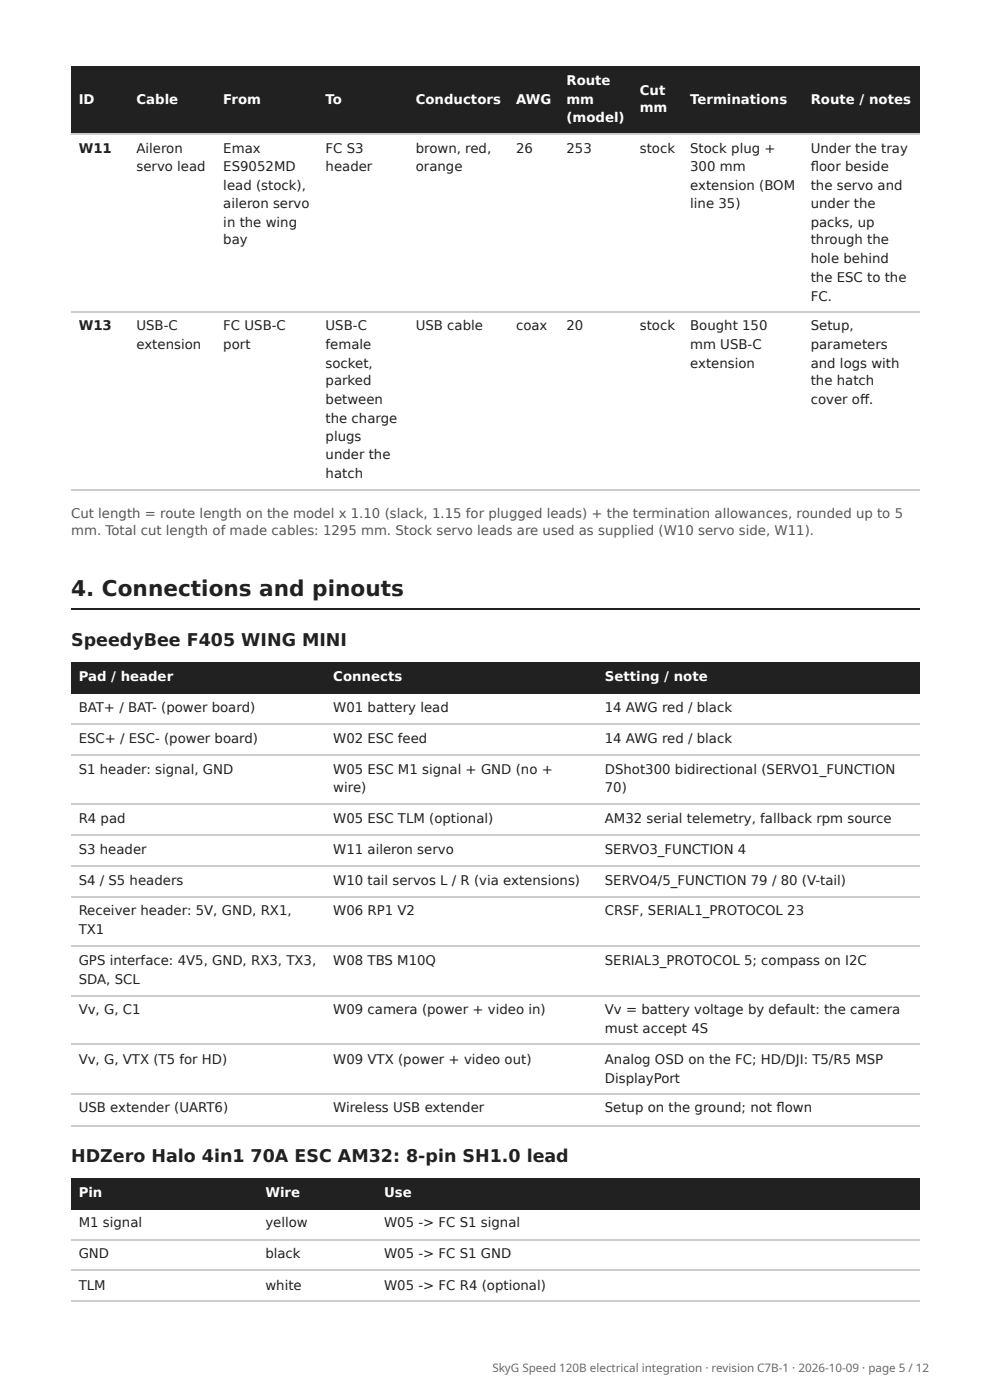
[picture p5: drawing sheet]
<svg xmlns="http://www.w3.org/2000/svg" width="210mm" height="297mm" viewBox="0 0 210 297" stroke-linecap="round" stroke-linejoin="round" font-family="sans-serif">
<defs><g id="words">
<text font-size="4.6" fill="#1b2228" x="15.1" y="126.5">4. Connections and pinouts</text>
<g font-size="3.7" fill="#1b2228">
<text x="15.1" y="137.1">SpeedyBee F405 WING MINI</text>
<text x="15.1" y="246.6">HDZero Halo 4in1 70A ESC AM32: 8-pin SH1.0 lead</text>
</g>
<g font-size="2.8" fill="#fff">
<text x="120.1" y="18">Route</text>
<text x="16.7" y="22">ID</text>
<text x="28.9" y="22">Cable</text>
<text x="47.3" y="22">From</text>
<text x="69" y="22">To</text>
<text x="88.1" y="22">Conductors</text>
<text x="109.4" y="22">AWG</text>
<text x="120.1" y="22">mm</text>
<text x="135.6" y="20.1">Cut</text>
<text x="135.6" y="23.8">mm</text>
<text x="146.3" y="22">Terminations</text>
<text x="171.9" y="22">Route / notes</text>
<text x="120.1" y="25.9">(model)</text>
<text x="16.7" y="144.5">Pad / header</text>
<text x="70.7" y="144.5">Connects</text>
<text x="128.2" y="144.5">Setting / note</text>
<text x="16.7" y="254">Pin</text>
<text x="56.3" y="254">Wire</text>
<text x="81.4" y="254">Use</text>
</g>
<g font-size="2.8" fill="#1b2228">
<text x="16.7" y="32.5">W11</text>
<text x="28.9" y="32.5">Aileron</text>
<text x="47.3" y="32.5">Emax</text>
<text x="69" y="32.5">FC S3</text>
<text x="88.1" y="32.5">brown, red,</text>
<text x="109.4" y="32.5">26</text>
<text x="120.1" y="32.5">253</text>
<text x="135.6" y="32.5">stock</text>
<text x="146.3" y="32.5">Stock plug +</text>
<text x="171.9" y="32.5">Under the tray</text>
<text x="28.9" y="36.2">servo lead</text>
<text x="47.3" y="36.2">ES9052MD</text>
<text x="47.3" y="40.2">lead (stock),</text>
<text x="69" y="36.2">header</text>
<text x="88.1" y="36.2">orange</text>
<text x="146.3" y="36.2">300 mm</text>
<text x="146.3" y="40.2">extension (BOM</text>
<text x="171.9" y="36.2">fl oor beside</text>
<text x="171.9" y="40.2">the servo and</text>
<text x="47.3" y="44.2">aileron servo</text>
<text x="146.3" y="44.2">line 35)</text>
<text x="171.9" y="44.2">under the</text>
<text x="47.3" y="48.2">in the wing</text>
<text x="47.3" y="51.9">bay</text>
<text x="171.9" y="48.2">packs, up</text>
<text x="171.9" y="51.9">through the</text>
<text x="171.9" y="55.8">hole behind</text>
<text x="171.9" y="59.8">the ESC to the</text>
<text x="171.9" y="63.8">FC.</text>
<text x="16.7" y="70.1">W13</text>
<text x="28.9" y="70.1">USB-C</text>
<text x="47.3" y="70.1">FC USB-C</text>
<text x="69" y="70.1">USB-C</text>
<text x="88.1" y="70.1">USB cable</text>
<text x="109.4" y="70.1">coax</text>
<text x="120.1" y="70.1">20</text>
<text x="135.6" y="70.1">stock</text>
<text x="146.3" y="70.1">Bought 150</text>
<text x="171.9" y="70.1">Setup,</text>
<text x="28.9" y="74.1">extension</text>
<text x="47.3" y="74.1">port</text>
<text x="69" y="74.1">female</text>
<text x="146.3" y="74.1">mm USB-C</text>
<text x="171.9" y="74.1">parameters</text>
<text x="69" y="78.1">socket,</text>
<text x="69" y="81.8">parked</text>
<text x="146.3" y="78.1">extension</text>
<text x="171.9" y="78.1">and logs with</text>
<text x="171.9" y="81.8">the hatch</text>
<text x="69" y="85.7">between</text>
<text x="69" y="89.7">the charge</text>
<text x="171.9" y="85.7">cover off .</text>
<text x="69" y="93.7">plugs</text>
<text x="69" y="97.4">under the</text>
<text x="69" y="101.3">hatch</text>
<text x="16.7" y="151.1">BAT+ / BAT- (power board)</text>
<text x="70.7" y="151.1">W01 battery lead</text>
<text x="128.2" y="151.1">14 AWG red / black</text>
<text x="16.7" y="157.7">ESC+ / ESC- (power board)</text>
<text x="70.7" y="157.7">W02 ESC feed</text>
<text x="128.2" y="157.7">14 AWG red / black</text>
<text x="16.7" y="164.3">S1 header: signal, GND</text>
<text x="70.7" y="164.3">W05 ESC M1 signal + GND (no +</text>
<text x="128.2" y="164.3">DShot300 bidirectional (SERVO1_FUNCTION</text>
<text x="70.7" y="168">wire)</text>
<text x="128.2" y="168">70)</text>
<text x="16.7" y="174.6">R4 pad</text>
<text x="70.7" y="174.6">W05 ESC TLM (optional)</text>
<text x="128.2" y="174.6">AM32 serial telemetry, fallback rpm source</text>
<text x="16.7" y="181.2">S3 header</text>
<text x="70.7" y="181.2">W11 aileron servo</text>
<text x="128.2" y="181.2">SERVO3_FUNCTION 4</text>
<text x="16.7" y="187.9">S4 / S5 headers</text>
<text x="70.7" y="187.9">W10 tail servos L / R (via extensions)</text>
<text x="128.2" y="187.9">SERVO4/5_FUNCTION 79 / 80 (V-tail)</text>
<text x="16.7" y="194.2">Receiver header: 5V, GND, RX1,</text>
<text x="70.7" y="194.2">W06 RP1 V2</text>
<text x="128.2" y="194.2">CRSF, SERIAL1_PROTOCOL 23</text>
<text x="16.7" y="198.2">TX1</text>
<text x="16.7" y="204.8">GPS interface: 4V5, GND, RX3, TX3,</text>
<text x="16.7" y="208.8">SDA, SCL</text>
<text x="70.7" y="204.8">W08 TBS M10Q</text>
<text x="128.2" y="204.8">SERIAL3_PROTOCOL 5; compass on I2C</text>
<text x="16.7" y="215.1">Vv, G, C1</text>
<text x="70.7" y="215.1">W09 camera (power + video in)</text>
<text x="128.2" y="215.1">Vv = battery voltage by default: the camera</text>
<text x="128.2" y="219.1">must accept 4S</text>
<text x="16.7" y="225.7">Vv, G, VTX (T5 for HD)</text>
<text x="70.7" y="225.7">W09 VTX (power + video out)</text>
<text x="128.2" y="225.7">Analog OSD on the FC; HD/DJI: T5/R5 MSP</text>
<text x="128.2" y="229.7">DisplayPort</text>
<text x="16.7" y="236">USB extender (UART6)</text>
<text x="70.7" y="236">Wireless USB extender</text>
<text x="128.2" y="236">Setup on the ground; not fl own</text>
<text x="16.7" y="260.4">M1 signal</text>
<text x="56.3" y="260.4">yellow</text>
<text x="81.4" y="260.4">W05 -&gt; FC S1 signal</text>
<text x="16.7" y="267">GND</text>
<text x="56.3" y="267">black</text>
<text x="81.4" y="267">W05 -&gt; FC S1 GND</text>
<text x="16.7" y="273.6">TLM</text>
<text x="56.3" y="273.6">white</text>
<text x="81.4" y="273.6">W05 -&gt; FC R4 (optional)</text>
</g>
<g font-size="2.8" fill="#556">
<text x="15.1" y="109.8">Cut length = route length on the model x 1.10 (slack, 1.15 for plugged leads) + the termination allowances, rounded up to 5</text>
<text x="15.1" y="113.5">mm. Total cut length of made cables: 1295 mm. Stock servo leads are used as supplied (W10 servo side, W11).</text>
</g>
<text font-size="2.5" fill="#667" x="104.4" y="291">SkyG Speed 120B electrical integration · revision C7B-1 · 2026-10-09 · page 5 / 12</text>
</g></defs>
<g fill="#1b2228">
<path d="M15.1 14h12.2v14.6h-12.2z"/>
<path d="M27.3 14h18.5v14.6h-18.5z"/>
<path d="M45.8 14h21.7v14.6h-21.7z"/>
<path d="M67.5 14h19v14.6h-19z"/>
<path d="M86.5 14h21.2v14.6h-21.2z"/>
<path d="M107.7 14h10.8v14.6h-10.8z"/>
<path d="M118.5 14h15.6v14.6h-15.6z"/>
<path d="M134.1 14h10.6v14.6h-10.6z"/>
<path d="M144.7 14h25.7v14.6h-25.7z"/>
<path d="M170.4 14h24.6v14.6h-24.6z"/>
</g>
<path d="M15.1 28.4h179.9M15.1 66.3h179.9M15.1 103.8h179.9" fill="none" stroke="#c7ced5" stroke-width=".26"/>
<path d="M15.1 129.2h179.9" fill="none" stroke="#1b2228" stroke-width=".26"/>
<g fill="#1b2228">
<path d="M15.1 140.5h54v6.6h-54z"/>
<path d="M69.1 140.5h57.6v6.6h-57.6z"/>
<path d="M126.7 140.5h68.3v6.6h-68.3z"/>
</g>
<path d="M15.1 153.6h179.9M15.1 160.2h179.9M15.1 170.5h179.9M15.1 177.1h179.9M15.1 183.8h179.9M15.1 190.4h179.9M15.1 200.7h179.9M15.1 211.3h179.9M15.1 221.6h179.9M15.1 232.2h179.9M15.1 238.8h179.9" fill="none" stroke="#c7ced5" stroke-width=".26"/>
<g fill="#1b2228">
<path d="M15.1 250h39.7v6.6h-39.7z"/>
<path d="M54.8 250h25.1v6.6h-25.1z"/>
<path d="M79.9 250h115.1v6.6h-115.1z"/>
</g>
<path d="M15.1 263.1h179.9M15.1 269.5h179.9M15.1 276.1h179.9" fill="none" stroke="#c7ced5" stroke-width=".26"/>
<use href="#words"/>
</svg>
